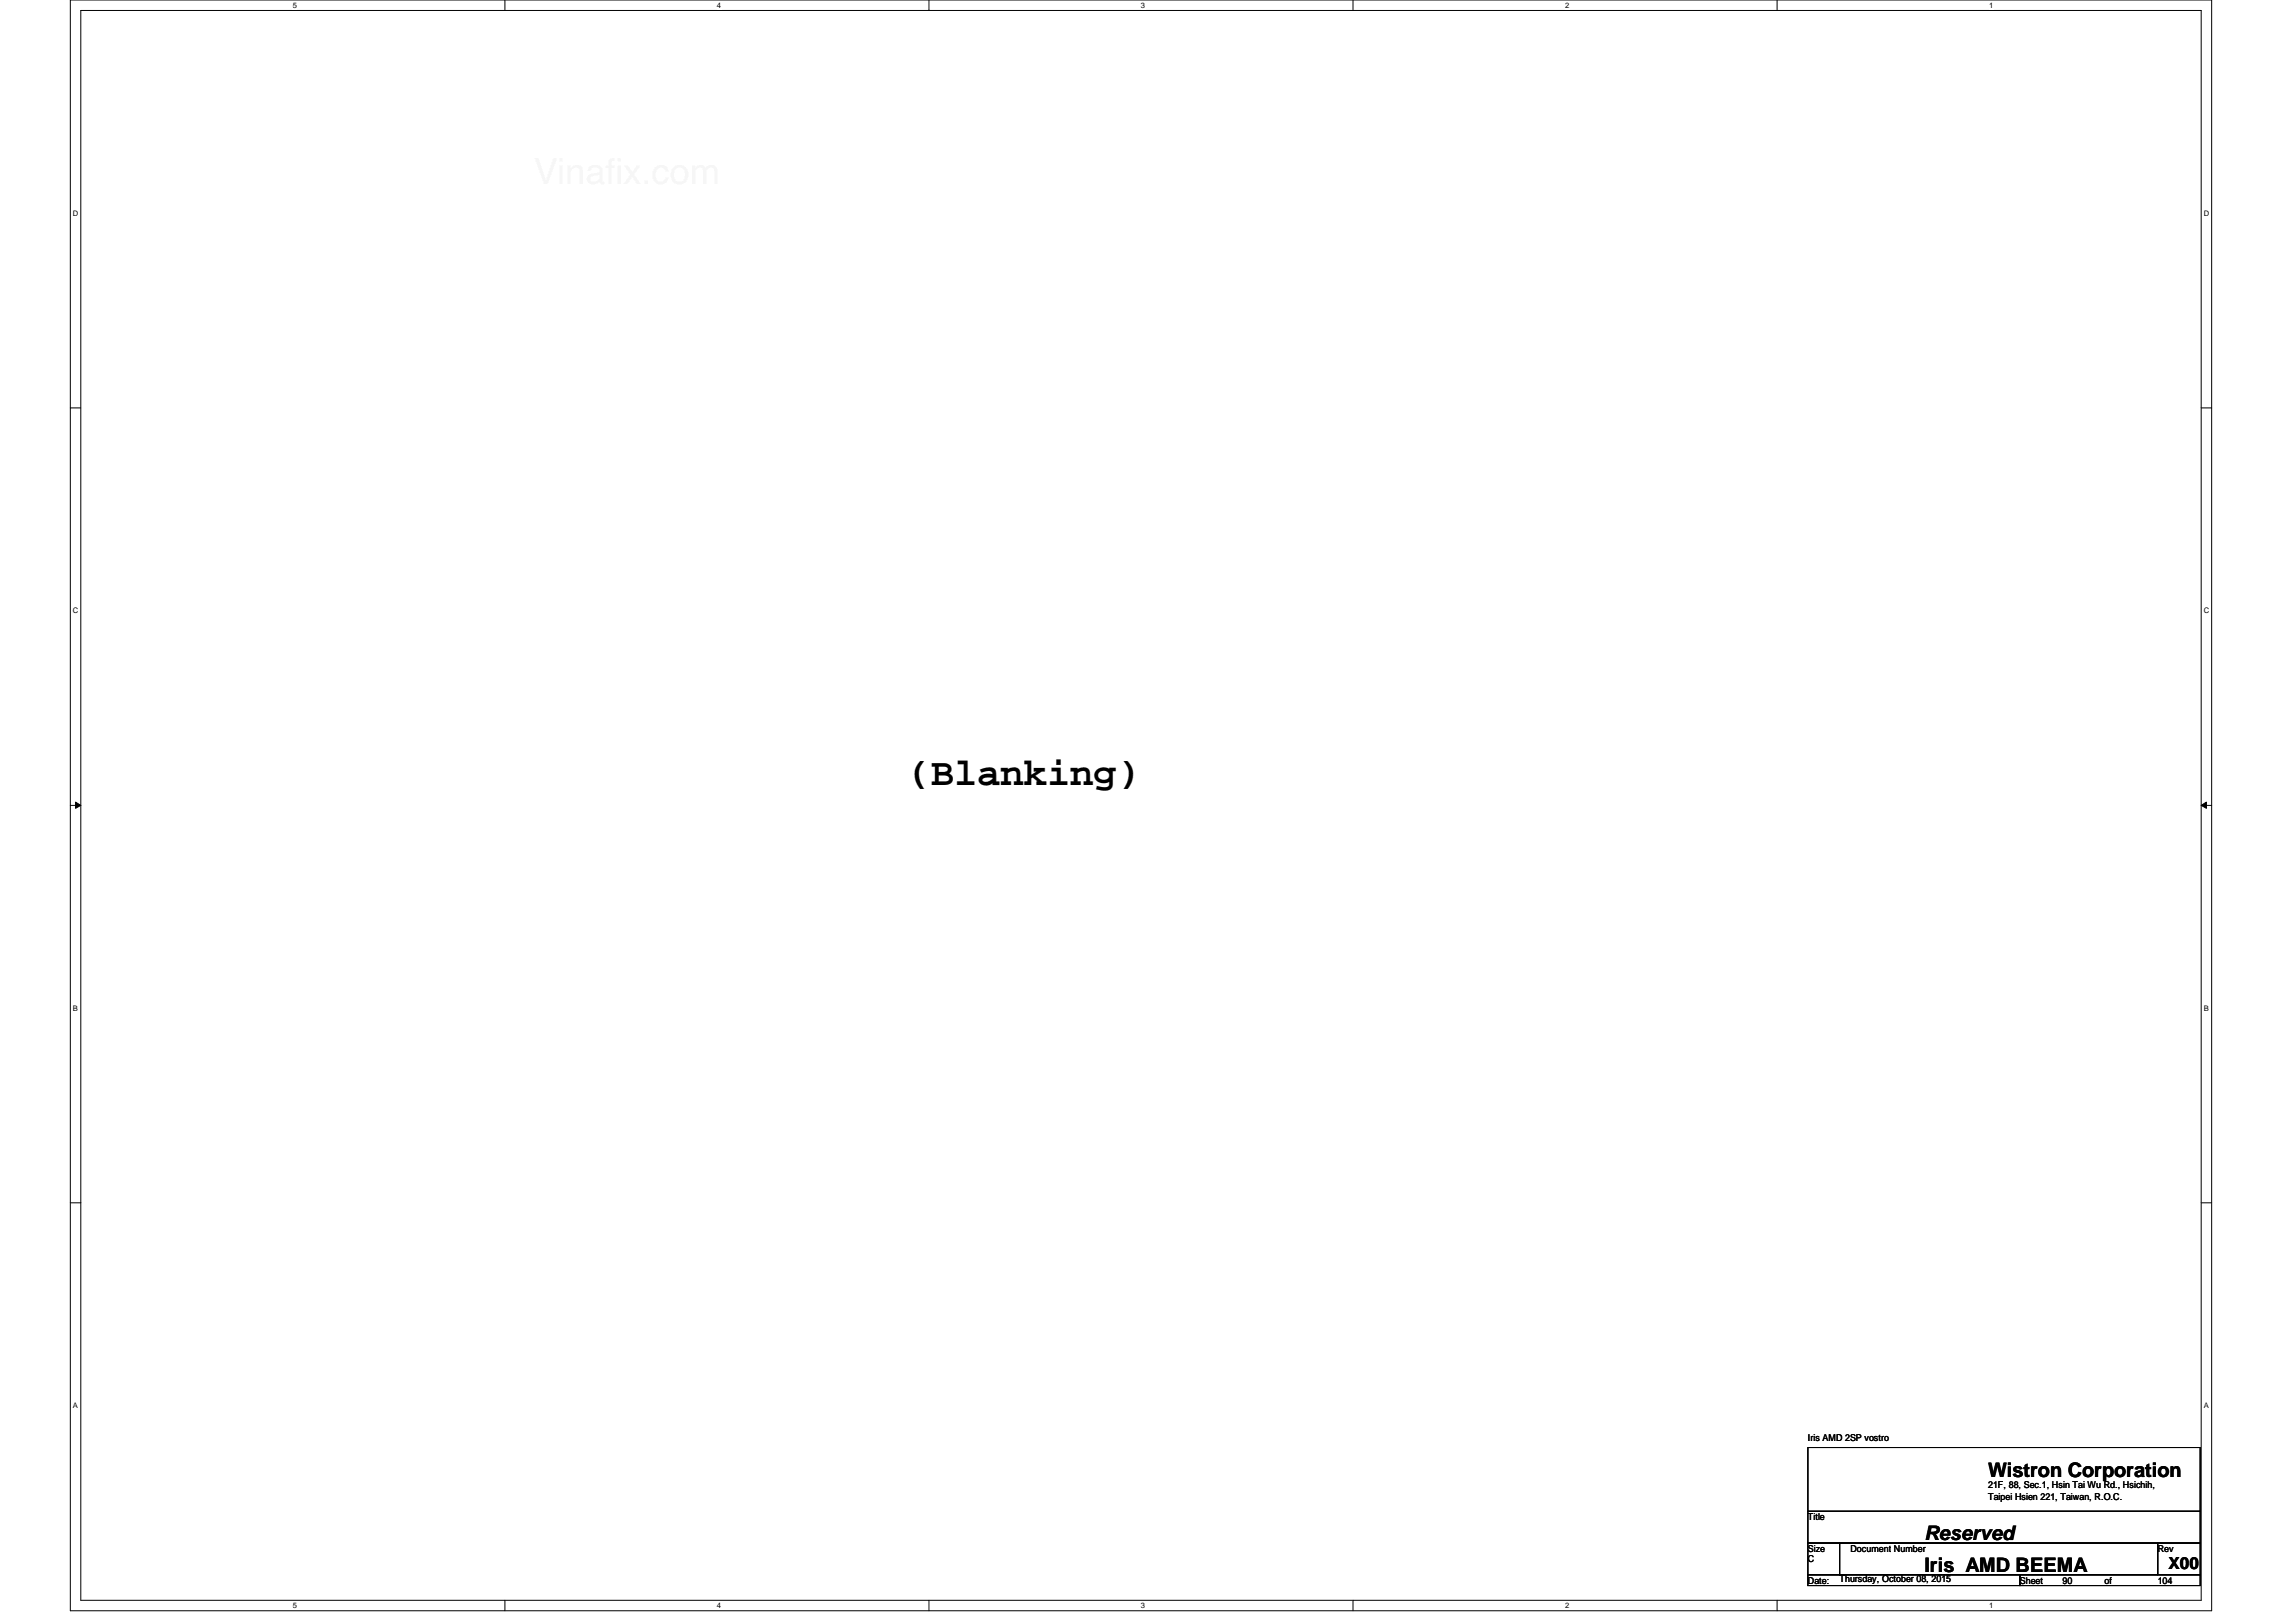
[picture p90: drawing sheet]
<svg xmlns="http://www.w3.org/2000/svg" width="297mm" height="210mm" viewBox="0 0 297 210" stroke-linecap="round" stroke-linejoin="round" font-family="sans-serif">
<defs><g id="words">
<text font-size="5" x="117.4" y="101.6">(Blanking)</text>
<g font-size="2.6">
<text x="257.2" y="191.1">Wistron Corporation</text>
<text x="249" y="203.5">Iris AMD BEEMA</text>
<text x="249" y="199.3">Reserved</text>
</g>
<text font-size="2.2" x="280.5" y="203.1">X00</text>
<g font-size="1.2">
<text x="233.9" y="186.4">Iris AMD 2SP vostro</text>
<text x="233.9" y="196.7">Title</text>
<text x="257.2" y="192.6">21F, 88, Sec.1, Hsin Tai Wu Rd., Hsichih,</text>
<text x="257.2" y="194.1">Taipei Hsien 221, Taiwan, R.O.C.</text>
<text x="233.9" y="200.8">Size</text>
<text x="233.9" y="202.2">C</text>
<text x="239.4" y="200.8">Document Number</text>
<text x="279.1" y="200.8">Rev</text>
<text x="233.9" y="204.9">Date:</text>
<text x="238" y="204.7">Thursday, October 08, 2015</text>
<text x="261.3" y="204.9">Sheet</text>
<text x="266.8" y="204.9">90</text>
<text x="272.3" y="204.9">of</text>
<text x="279.1" y="204.9">104</text>
</g>
<g font-size="1">
<text x="37.9" y="1">5</text>
<text x="92.7" y="1">4</text>
<text x="147.6" y="1">3</text>
<text x="202.5" y="1">2</text>
<text x="257.3" y="1">1</text>
<text x="9.4" y="27.9">D</text>
<text x="285.1" y="27.9">D</text>
<text x="9.4" y="79.4">C</text>
<text x="285.1" y="79.4">C</text>
<text x="9.4" y="130.8">B</text>
<text x="285.1" y="130.8">B</text>
<text x="9.4" y="182.2">A</text>
<text x="285.1" y="182.2">A</text>
<text x="37.9" y="208.1">5</text>
<text x="92.7" y="208.1">4</text>
<text x="147.6" y="208.1">3</text>
<text x="202.5" y="208.1">2</text>
<text x="257.3" y="208.1">1</text>
</g>
</g></defs>
<path d="M9.1 0h277v208.4h-277zM10.5 1.4h274.3v205.7h-274.3z" fill="none" stroke="#000" stroke-width=".13"/>
<g fill="#fff">
<path d="M37.9 .1h.5v1.1h-.5z"/>
<path d="M37.9 207.2h.5v1.1h-.5z"/>
</g>
<path d="M65.3 0v1.4M65.3 207.1v1.3" fill="none" stroke="#000" stroke-width=".13"/>
<g fill="#fff">
<path d="M92.7 .1h.6v1.1h-.6z"/>
<path d="M92.7 207.2h.6v1.1h-.6z"/>
</g>
<path d="M120.2 0v1.4M120.2 207.1v1.3" fill="none" stroke="#000" stroke-width=".13"/>
<g fill="#fff">
<path d="M147.6 .1h.6v1.1h-.6z"/>
<path d="M147.6 207.2h.6v1.1h-.6z"/>
</g>
<path d="M175 0v1.4M175 207.1v1.3" fill="none" stroke="#000" stroke-width=".13"/>
<g fill="#fff">
<path d="M202.5 .1h.5v1.1h-.5z"/>
<path d="M202.5 207.2h.5v1.1h-.5z"/>
</g>
<path d="M229.9 0v1.4M229.9 207.1v1.3" fill="none" stroke="#000" stroke-width=".13"/>
<g fill="#fff">
<path d="M257.3 .1h.6v1.1h-.6z"/>
<path d="M257.3 207.2h.6v1.1h-.6z"/>
<path d="M9.4 27.1h.8v1.1h-.8z"/>
<path d="M285.1 27.1h.7v1.1h-.7z"/>
<path d="M9.4 78.5h.8v1.1h-.8z"/>
<path d="M285.1 78.5h.7v1.1h-.7z"/>
</g>
<path d="M9.1 52.8h1.4M284.8 52.8h1.3" fill="none" stroke="#000" stroke-width=".13"/>
<g fill="#fff">
<path d="M9.4 129.9h.7v1.1h-.7z"/>
<path d="M285.1 129.9h.6v1.1h-.6z"/>
</g>
<path d="M9.1 104.2h1.4M9.8 103.8l.7 .4-.7 .4zM284.8 104.2l.7-.4v.8zM284.8 104.2h1.3" fill="none" stroke="#000" stroke-width=".13"/>
<path d="M9.8 103.8l.7 .4-.7 .4zM284.8 104.2l.7-.4v.8z" fill="#000"/>
<g fill="#fff">
<path d="M9.4 181.4h.7v1.1h-.7z"/>
<path d="M285.1 181.4h.6v1.1h-.6z"/>
</g>
<path d="M9.1 155.7h1.4M284.8 155.7h1.3M233.9 187.3h50.7v8.3h-50.7zM233.9 195.6h50.7v4.1h-50.7zM233.9 199.7h4.1v4.1h-4.1zM238 199.7h41.1v4.1h-41.1zM279.1 199.7h5.5v4.1h-5.5zM233.9 203.8h27.4v1.4h-27.4zM261.3 203.8h23.3v1.4h-23.3z" fill="none" stroke="#000" stroke-width=".13"/>
<use href="#words"/>
</svg>
